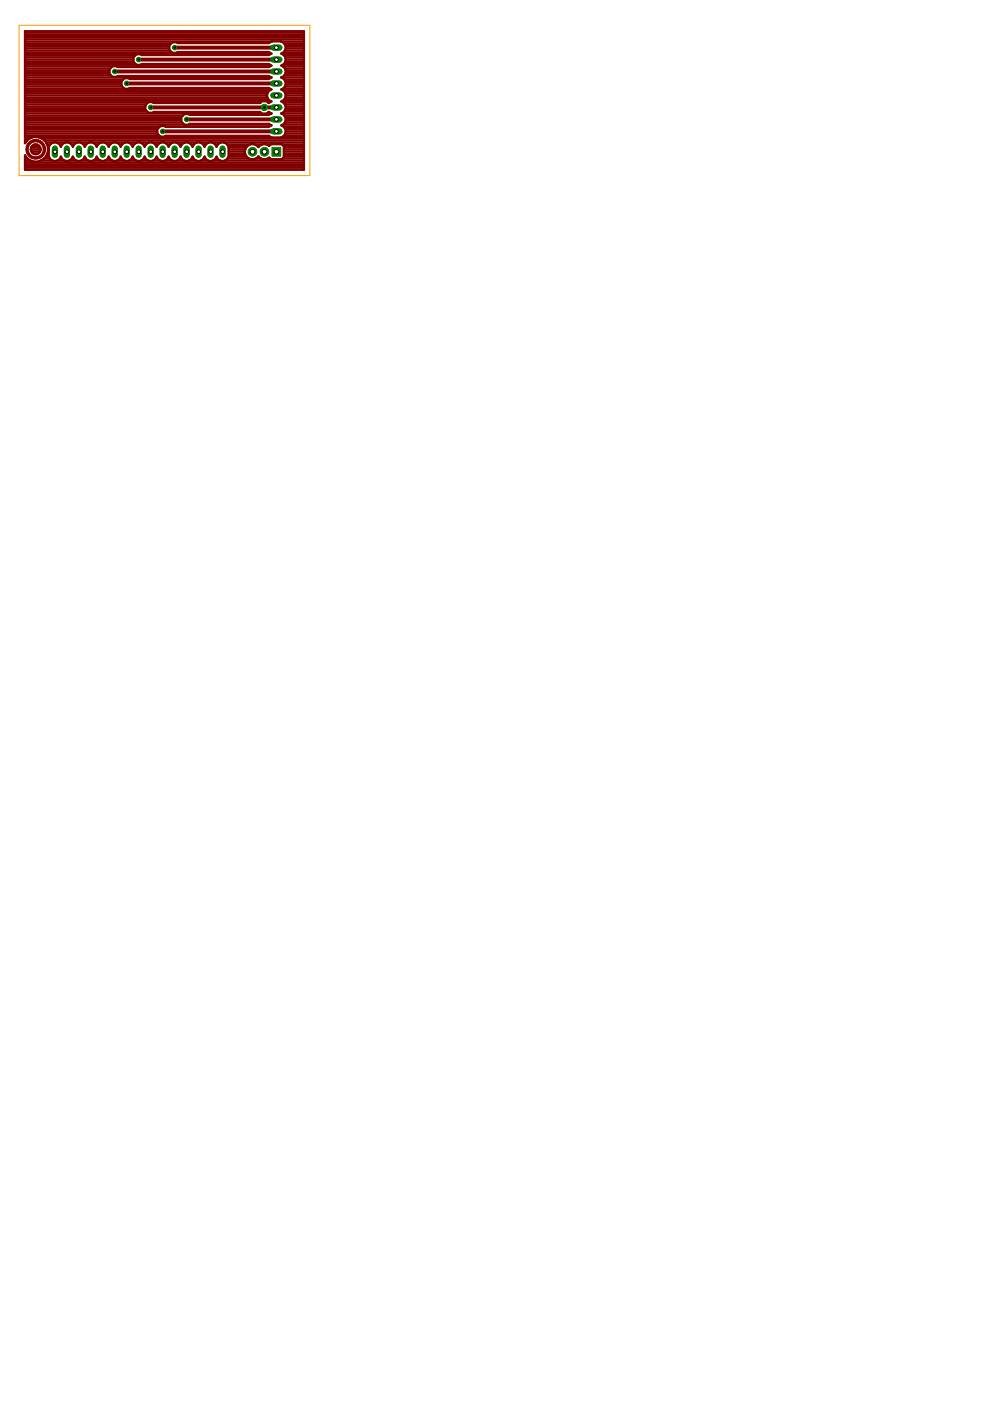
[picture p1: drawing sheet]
<svg xmlns="http://www.w3.org/2000/svg" width="210mm" height="297mm" viewBox="0 0 210 297" stroke-linecap="round" stroke-linejoin="round" font-family="sans-serif">
<g fill="none" stroke="#505050" stroke-width=".21">
<path d="M57.8 9.8h.3v-.2h1v.2h.3v.6h-.3v.2h-1v-.2h-.3zM57.8 12.4h.3v-.3h1v.3h.3v.5h-.3v.2h-1v-.2h-.3zM57.8 14.9h.3v-.3h1v.3h.3v.5h-.3v.3h-1v-.3h-.3zM57.8 17.4h.3v-.2h1v.2h.3v.5h-.3v.3h-1v-.3h-.3zM57.8 20h.3v-.3h1v.3h.3v.5h-.3v.2h-1v-.2h-.3zM11.1 31.7h.3v-.3h.5v.3h.2v1h-.2v.2h-.5v-.2h-.3zM13.7 31.7h.2v-.3h.5v.3h.3v1h-.3v.2h-.5v-.2h-.2zM16.2 31.7h.3v-.3h.5v.3h.2v1h-.2v.2h-.5v-.2h-.3zM18.7 31.7h.3v-.3h.5v.3h.2v1h-.2v.2h-.5v-.2h-.3zM21.3 31.7h.2v-.3h.5v.3h.3v1h-.3v.2h-.5v-.2h-.2zM23.8 31.7h.3v-.3h.5v.3h.2v1h-.2v.2h-.5v-.2h-.3zM26.4 31.7h.2v-.3h.5v.3h.3v1h-.3v.2h-.5v-.2h-.2z"/>
<path d="M28.9 31.7h.2v-.3h.6v.3h.2v1h-.2v.2h-.6v-.2h-.2zM31.4 31.7h.3v-.3h.5v.3h.2v1h-.2v.2h-.5v-.2h-.3zM34 31.7h.2v-.3h.5v.3h.3v1h-.3v.2h-.5v-.2h-.2zM36.5 31.7h.3v-.3h.5v.3h.2v1h-.2v.2h-.5v-.2h-.3zM39.1 31.7h.2v-.3h.5v.3h.3v1h-.3v.2h-.5v-.2h-.2zM41.6 31.7h.2v-.3h.6v.3h.2v1h-.2v.2h-.6v-.2h-.2zM44.1 31.7h.3v-.3h.5v.3h.2v1h-.2v.2h-.5v-.2h-.3zM46.7 31.7h.2v-.3h.5v.3h.3v1h-.3v.2h-.5v-.2h-.2zM57.8 22.5h.3v-.2h1v.2h.3v.5h-.3v.3h-1v-.3h-.3zM57.8 25.1h.3v-.3h1v.3h.3v.5h-.3v.2h-1v-.2h-.3zM57.8 27.6h.3v-.3h1v.3h.3v.5h-.3v.3h-1v-.3h-.3z"/>
</g>
<g fill="#505050" stroke="#505050" stroke-width=".21">
<path d="M57.8 10h.5v.2h-.5z"/>
<path d="M58.8 10h.6v.2h-.6z"/>
<path d="M57.8 12.5h.5v.3h-.5z"/>
<path d="M58.8 12.5h.6v.3h-.6z"/>
<path d="M57.8 15h.5v.3h-.5z"/>
<path d="M58.8 15h.6v.3h-.6z"/>
<path d="M57.8 17.6h.5v.2h-.5z"/>
<path d="M58.8 17.6h.6v.2h-.6z"/>
<path d="M57.8 20.1h.5v.3h-.5z"/>
<path d="M58.8 20.1h.6v.3h-.6z"/>
<path d="M57.8 22.6h.5v.3h-.5z"/>
<path d="M58.8 22.6h.6v.3h-.6z"/>
<path d="M57.8 25.2h.5v.2h-.5z"/>
<path d="M58.8 25.2h.6v.2h-.6z"/>
<path d="M57.8 27.7h.5v.3h-.5z"/>
<path d="M58.8 27.7h.6v.3h-.6z"/>
<path d="M47.1 31.4h.2v.5h-.2z"/>
<path d="M47.1 32.4h.2v.5h-.2z"/>
<path d="M44.5 31.4h.3v.5h-.3z"/>
<path d="M44.5 32.4h.3v.5h-.3z"/>
<path d="M42 31.4h.2v.5h-.2z"/>
<path d="M42 32.4h.2v.5h-.2z"/>
<path d="M39.4 31.4h.3v.5h-.3z"/>
<path d="M39.4 32.4h.3v.5h-.3z"/>
<path d="M36.9 31.4h.2v.5h-.2z"/>
<path d="M36.9 32.4h.2v.5h-.2z"/>
<path d="M34.4 31.4h.2v.5h-.2z"/>
<path d="M34.4 32.4h.2v.5h-.2z"/>
<path d="M31.8 31.4h.3v.5h-.3z"/>
<path d="M31.8 32.4h.3v.5h-.3z"/>
<path d="M29.3 31.4h.2v.5h-.2z"/>
<path d="M29.3 32.4h.2v.5h-.2z"/>
<path d="M26.7 31.4h.3v.5h-.3z"/>
<path d="M26.7 32.4h.3v.5h-.3z"/>
<path d="M24.2 31.4h.2v.5h-.2z"/>
<path d="M24.2 32.4h.2v.5h-.2z"/>
<path d="M21.7 31.4h.2v.5h-.2z"/>
<path d="M21.7 32.4h.2v.5h-.2z"/>
<path d="M19.1 31.4h.3v.5h-.3z"/>
<path d="M19.1 32.4h.3v.5h-.3z"/>
<path d="M16.6 31.4h.2v.5h-.2z"/>
<path d="M16.6 32.4h.2v.5h-.2z"/>
<path d="M14.1 31.4h.2v.5h-.2z"/>
<path d="M14.1 32.4h.2v.5h-.2z"/>
<path d="M11.5 31.4h.3v.5h-.3z"/>
<path d="M11.5 32.4h.3v.5h-.3z"/>
</g>
<path d="M6.2 30.1a2.1 2.1 0 0 1 2.2-.4 2.1 2.1 0 0 1 1.3 2h-.5a1.59 1.59 0 0 1-2.3 1.4 1.59 1.59 0 0 1-.3-2.6 1.59 1.59 0 0 1 2.5 .8l.1 .4h.5a2.1 2.1 0 0 1-3 1.9 2.1 2.1 0 0 1-.5-3.5z" fill-rule="evenodd" fill="#800000" stroke="#800000" stroke-width=".21"/>
<path d="M24.3 15.2h34.3M26.9 17.7h31.7M29.4 12.6h29.2M37 10.1h21.6M31.9 22.8h26.7M34.5 27.9h24.1M39.6 25.3h19" fill="none" stroke="#800000" stroke-width=".83"/>
<g fill="none" stroke="#800000" stroke-width=".51">
<path d="M5.3 14.1h51.9M5.3 13.6h23.4M5.3 11.7h23.4M5.3 18.8h51.9M5.3 19.8h51.4M5.3 19.3h51.7M5.3 18.3h20.6M5.3 17.9h20.4M5.3 17.4h20.4M5.3 16.9h20.8M5.3 16.4h52.3M5.3 16h18.2"/>
<path d="M5.3 15.5h17.9M5.3 15h17.9M5.3 14.5h18M5.3 13.1h23M5.3 12.6h23M5.3 12.1h23M5.3 11.2h31.2M5.3 10.7h30.7M5.3 10.2h30.6M5.3 9.8h30.6M5.3 9.3h30.9M5.3 8.8h52.3"/>
<path d="M5.3 8.3h59.1M5.3 7.9h59.1M5.3 7.4h59.1M5.3 6.9h59.1M23.9 14l-.7 .7v.9l.7 .7h.9l.2-.2h32l.6 .3M24.8 14l.2 .2h32l.2-.1M28.3 13.1l.6 .7h1l.1-.2h27l.6 .3-.4 .2M28.3 12.1v1M28.3 12.1l.6-.6h1l.1 .2h27l.6-.3-.6-.4h-19.3l-.2 .2h-.9l-.7-.6v-1l.7-.6h.9l.2 .1h19.3l.7-.3h1.8a1.34 1.34 0 0 1 1.1 1.2 1.34 1.34 0 0 1-1 1.4 1.32 1.32 0 0 1 1 1.2 1.32 1.32 0 0 1-1 1.3l.4 .2M37.5 11.2h19.7M57.2 18.8l.4 .2a1.32 1.32 0 0 0-1 1.2 1.32 1.32 0 0 0 1 1.3l-.4 .2M57.2 18.8l-.2-.1h-29.5l-.2 .1"/>
<path d="M57.6 16.4l-.6 .3h-29.5l-.2-.1h-.9l-.7 .6v1l.7 .6M59.6 16.4a1.33 1.33 0 0 1 1 1.1 1.33 1.33 0 0 1-.6 1.3M59.6 16.4h4.8M59.6 8.8h4.8M60 14.1h4.4M60 14.1a1.32 1.32 0 0 1 .6 1.3 1.32 1.32 0 0 1-1 1M60 18.8l-.4 .2a1.32 1.32 0 0 1 1 1.2 1.32 1.32 0 0 1-1 1.3l.4 .2M60 18.8h4.4M60 11.2h4.4M60.2 13.6h4.2M60.2 11.7h4.2M60.2 19.3h4.2"/>
<path d="M60.3 16.9h4.1M60.3 16h4.1M60.3 9.3h4.1M60.4 18.3h4M60.4 10.7h4M60.4 14.5h4M60.5 19.8h3.9M60.5 13.1h3.9M60.5 12.1h3.9M60.6 17.4h3.8M60.6 15.5h3.8M60.6 9.8h3.8"/>
<path d="M60.6 17.9h3.8M60.6 15h3.8M60.6 12.6h3.8M60.6 10.2h3.8M5.3 29.3h1.1M5.3 34h1.1M5.3 28.8h28.5M5.3 24h52.3M5.3 35.5h59.1M5.3 35h59.1M5.3 34.5h59.1M5.3 33.6h.5"/>
<path d="M5.3 33.1h.1M5.3 30.2h.1M5.3 29.8h.5M5.3 28.3h28.1M5.3 27.9h28M5.3 27.4h28.1M5.3 26.9h28.5M5.3 26.4h33.8M5.3 26h33.3M5.3 25.5h33.1M5.3 25h33.1M5.3 24.5h33.4"/>
<path d="M5.3 23.6h25.8M5.3 23.1h25.5M5.3 22.6h25.5M5.3 22.1h25.7M5.3 21.7h26.2M5.3 21.2h51.7M5.3 20.7h51.4M5.3 20.2h51.3M5.6 29.9l-.3 .5v-23.8h59.1v29.4l-59.1-.1v-2.9l.3 .4M5.6 29.9h.1M5.6 33.4v.1M5.6 33.4l.8 .6"/>
<path d="M6.4 29.3l-.8 .6M6.4 34l.9 .3M6.5 31.7h2.1M6.7 32.1h1.8M6.7 31.2h1.8M7.2 32.6h.7M7.2 30.7h.7M7.3 29l-.9 .3M7.3 29h.1M7.3 29l1 .1M7.3 34.3h.1M8.3 29.1h.1"/>
<path d="M8.3 29.1l.9 .4M8.3 34.2h.1M8.3 34.2l-1 .1M8.7 29.3h55.7M8.7 34h2.4M9.2 29.5h.1M9.2 29.5l.6 .7M9.2 33.8h.1M9.2 33.8l-.9 .4M9.4 33.6h1.1M9.4 29.8h55M9.8 33.1h.5"/>
<path d="M9.8 30.2h1.5M9.8 30.2v.1M9.8 33.1h.1M9.8 30.2l.4 1M9.8 33.1l-.6 .7M10 32.6h.3M10 30.7h.6M10.2 31.2v1l-.4 .9M10.2 32.1h.1M10.2 31.7h.1M10.2 31.2h.2M10.3 33.1v-1.9a1.34 1.34 0 0 1 1.3-1 1.34 1.34 0 0 1 1.3 .9 1.32 1.32 0 0 1 1.3-.9 1.32 1.32 0 0 1 1.3 .9 1.31 1.31 0 0 1 1.2-.9 1.31 1.31 0 0 1 1.3 .9 1.32 1.32 0 0 1 1.2-.9 1.32 1.32 0 0 1 1.3 .9 1.32 1.32 0 0 1 1.3-.9 1.32 1.32 0 0 1 1.3 .9 1.32 1.32 0 0 1 1.2-.9 1.32 1.32 0 0 1 1.3 .9 1.32 1.32 0 0 1 1.3-.9 1.32 1.32 0 0 1 1.2 .9 1.32 1.32 0 0 1 1.3-.9 1.32 1.32 0 0 1 1.3 .9 1.32 1.32 0 0 1 1.2-.9 1.32 1.32 0 0 1 1.3 .9 1.32 1.32 0 0 1 1.3-.9 1.32 1.32 0 0 1 1.3 .9 1.32 1.32 0 0 1 1.2-.9 1.32 1.32 0 0 1 1.3 .9 1.32 1.32 0 0 1 1.3-.9 1.32 1.32 0 0 1 1.2 .9 1.32 1.32 0 0 1 1.3-.9 1.32 1.32 0 0 1 1.3 .9 1.32 1.32 0 0 1 1.2-.9 1.32 1.32 0 0 1 1.3 .9 1.33 1.33 0 0 1 1.4-.9 1.33 1.33 0 0 1 1.2 1v1.9"/>
<path d="M10.3 33.1l.2 .5M10.5 33.6a1.35 1.35 0 0 0 2.3 0M12 30.2h1.8M12.1 34h1.6M12.7 30.7h.4M12.8 33.6l.1-.4 .2 .4M12.8 33.6h.3M13.1 33.6a1.33 1.33 0 0 0 1.3 .6 1.33 1.33 0 0 0 1.1-1l.1 .4M14.5 30.2h1.8M14.7 34h1.5M15.2 30.7h.4M15.3 33.6h.3"/>
<path d="M15.6 33.6a1.32 1.32 0 0 0 1.3 .6 1.32 1.32 0 0 0 1.1-1l.1 .4M17.1 30.2h1.8M17.2 34h1.5M17.8 30.7h.4M17.8 33.6h.3M18.1 33.6a1.32 1.32 0 0 0 1.3 .6 1.32 1.32 0 0 0 1.1-1l.2 .4M19.6 30.2h1.8M19.8 34h1.5M20.3 30.7h.4M20.4 33.6h.3M20.7 33.6a1.35 1.35 0 0 0 2.2 0M22.2 30.2h1.8"/>
<path d="M22.3 34h1.5M22.9 30.7h.4M22.9 33.6l.2-.4 .1 .4M22.9 33.6h.3M23.2 33.6a1.35 1.35 0 0 0 2.2 0M24.7 30.2h1.8M24.8 34h1.6M25.4 30.7h.4M25.4 33.6l.2-.4 .1 .4M25.4 33.6h.3M25.7 33.6a1.35 1.35 0 0 0 2.3 0M27.2 30.2h1.8"/>
<path d="M27.4 34h1.5M27.9 30.7h.4M28 33.6l.1-.4 .2 .4M28 33.6h.3M28.3 33.6a1.35 1.35 0 0 0 2.2 0M29.8 30.2h1.8M29.9 34h1.5M30.5 30.7h.4M30.5 33.6l.2-.4 .1 .4M30.5 33.6h.3M30.8 33.6a1.35 1.35 0 0 0 2.3 0M32.3 30.2h1.8"/>
<path d="M32.4 21.7h22.9M32.5 34h1.5M33 30.7h.4M33.1 33.6l.1-.4 .2 .4M33.1 33.6h.3M33.4 33.6a1.35 1.35 0 0 0 2.2 0M34.9 30.2h1.7M35 34h1.5M35.5 30.7h.4M35.6 33.6l.2-.4 .1 .4M35.6 33.6h.3M35.9 33.6a1.35 1.35 0 0 0 2.2 0"/>
<path d="M37.4 30.2h1.8M37.5 34h1.5M38.1 30.7h.4M38.1 33.6l.2-.4 .1 .4M38.1 33.6h.3M38.4 33.6a1.35 1.35 0 0 0 2.3 0M39.9 30.2h1.8M40 26.4h17.2M40.1 34h1.5M40.6 30.7h.4M40.7 33.6l.1-.4 .2 .4M40.7 33.6h.3"/>
<path d="M41 33.6a1.35 1.35 0 0 0 2.2 0M42.5 30.2h1.8M42.6 34h1.5M43.2 30.7h.4M43.2 33.6l.2-.4 .1 .4M43.2 33.6h.3M43.5 33.6a1.35 1.35 0 0 0 2.3 0M45 30.2h1.8M45.1 34h1.6M45.7 30.7h.4M45.8 33.6l.1-.4 .2 .4M45.8 33.6h.2"/>
<path d="M46.1 33.6a1.33 1.33 0 0 0 2.2 0M47.5 30.2h16.9M47.7 34h16.7M48.2 30.7h4.7M48.3 33.6h4.4M48.5 31.2h3.7M48.5 33.1l-.2 .5M48.5 33.1h3.7M48.5 32.6h3.5M48.5 32.1h3.4M48.5 31.7h3.5M52.2 31.3a1.6 1.6 0 0 1 2.6-.1 1.55 1.55 0 0 1 2.3-.3l.4-.3h2.2l.5 .5v2.1l-.3 .5-2.4 .1-.4-.4a1.57 1.57 0 0 1-2.3-.3 1.62 1.62 0 0 1-2.2 .4 1.62 1.62 0 0 1-.4-2.2z"/>
<path d="M54.2 30.7h1.2M54.3 33.6h.9M56.7 30.7h.5M56.8 21.7h.4M56.9 33.6h.3M57.2 21.7l-.3 .1-.3-.3h-1.1l-.3 .3h-22.6l-.2-.2h-.9l-.7 .7v.9l.7 .7h.9l.2-.2h22.6l.3 .4M57.6 24l-.6 .3h-16.8l-.2-.1h-.9l-.7 .6v1l.7 .7h.9l.2-.2h16.8l.6 .3-.6 .3h-21.9l-.2-.2h-.9l-.7 .7v.9M57.6 24l-.7-.3-.3 .4M59.6 24a1.32 1.32 0 0 1 1 1.3 1.32 1.32 0 0 1-1 1.3 1.33 1.33 0 0 1 1 1.3 1.33 1.33 0 0 1-1.1 1.3h-1.8l-.7-.4h-21.9l-.2 .2h-.9l-.7-.7M59.6 24h4.8M59.9 30.7h4.5M60 21.7a1.33 1.33 0 0 1 .6 1.3 1.33 1.33 0 0 1-1 1"/>
<path d="M60 33.6h4.4M60 26.4h4.4M60 21.7h4.4M60.2 28.8h4.2M60.2 26.9h4.2M60.2 21.2h4.2M60.2 33.1h4.2M60.2 32.6h4.2M60.2 32.1h4.2M60.2 31.7h4.2M60.2 31.2h4.2M60.3 24.5h4.1"/>
<path d="M60.3 23.6h4.1M60.4 26h4M60.4 22.1h4M60.5 28.3h3.9M60.5 27.4h3.9M60.5 20.7h3.9M60.6 25h3.8M60.6 23.1h3.8M60.6 27.9h3.8M60.6 25.5h3.8M60.6 22.6h3.8M60.6 20.2h3.8"/>
<circle cx="7.6" cy="31.7" r="1.03"/>
</g>
<path d="M57.7 31.2h1.8v1.9h-1.8z" fill="#008000" stroke="#008000" stroke-width=".21"/>
<circle cx="58.6" cy="32.2" r=".51" fill="#fff" stroke="#000" stroke-width=".21"/>
<circle cx="56.1" cy="32.2" r=".93" fill="#008000" stroke="#008000" stroke-width=".21"/>
<circle cx="56.1" cy="32.2" r=".51" fill="#fff" stroke="#000" stroke-width=".21"/>
<circle cx="53.5" cy="32.2" r=".93" fill="#008000" stroke="#008000" stroke-width=".21"/>
<circle cx="53.5" cy="32.2" r=".51" fill="#fff" stroke="#000" stroke-width=".21"/>
<path d="M57.9 10.1h1.3" fill="none" stroke="#008000" stroke-width="1.3"/>
<circle cx="58.6" cy="10.1" r=".4" fill="#fff" stroke="#000" stroke-width=".21"/>
<path d="M57.9 12.6h1.3" fill="none" stroke="#008000" stroke-width="1.3"/>
<circle cx="58.6" cy="12.6" r=".4" fill="#fff" stroke="#000" stroke-width=".21"/>
<path d="M57.9 15.2h1.3" fill="none" stroke="#008000" stroke-width="1.3"/>
<circle cx="58.6" cy="15.2" r=".4" fill="#fff" stroke="#000" stroke-width=".21"/>
<path d="M57.9 17.7h1.3" fill="none" stroke="#008000" stroke-width="1.3"/>
<circle cx="58.6" cy="17.7" r=".4" fill="#fff" stroke="#000" stroke-width=".21"/>
<path d="M57.9 20.2h1.3" fill="none" stroke="#008000" stroke-width="1.3"/>
<circle cx="58.6" cy="20.2" r=".4" fill="#fff" stroke="#000" stroke-width=".21"/>
<path d="M57.9 22.8h1.3" fill="none" stroke="#008000" stroke-width="1.3"/>
<circle cx="58.6" cy="22.8" r=".4" fill="#fff" stroke="#000" stroke-width=".21"/>
<path d="M57.9 25.3h1.3" fill="none" stroke="#008000" stroke-width="1.3"/>
<circle cx="58.6" cy="25.3" r=".4" fill="#fff" stroke="#000" stroke-width=".21"/>
<path d="M57.9 27.9h1.3" fill="none" stroke="#008000" stroke-width="1.3"/>
<circle cx="58.6" cy="27.9" r=".4" fill="#fff" stroke="#000" stroke-width=".21"/>
<path d="M47.2 31.5v1.3" fill="none" stroke="#008000" stroke-width="1.3"/>
<circle cx="47.2" cy="32.2" r=".4" fill="#fff" stroke="#000" stroke-width=".21"/>
<path d="M44.6 31.5v1.3" fill="none" stroke="#008000" stroke-width="1.3"/>
<circle cx="44.7" cy="32.2" r=".4" fill="#fff" stroke="#000" stroke-width=".21"/>
<path d="M42.1 31.5v1.3" fill="none" stroke="#008000" stroke-width="1.3"/>
<circle cx="42.1" cy="32.2" r=".4" fill="#fff" stroke="#000" stroke-width=".21"/>
<path d="M39.6 31.5v1.3" fill="none" stroke="#008000" stroke-width="1.3"/>
<circle cx="39.6" cy="32.2" r=".4" fill="#fff" stroke="#000" stroke-width=".21"/>
<path d="M37 31.5v1.3" fill="none" stroke="#008000" stroke-width="1.3"/>
<circle cx="37" cy="32.2" r=".4" fill="#fff" stroke="#000" stroke-width=".21"/>
<path d="M34.5 31.5v1.3" fill="none" stroke="#008000" stroke-width="1.3"/>
<circle cx="34.5" cy="32.2" r=".4" fill="#fff" stroke="#000" stroke-width=".21"/>
<path d="M31.9 31.5v1.3" fill="none" stroke="#008000" stroke-width="1.3"/>
<circle cx="32" cy="32.2" r=".4" fill="#fff" stroke="#000" stroke-width=".21"/>
<path d="M29.4 31.5v1.3" fill="none" stroke="#008000" stroke-width="1.3"/>
<circle cx="29.4" cy="32.2" r=".4" fill="#fff" stroke="#000" stroke-width=".21"/>
<path d="M26.9 31.5v1.3" fill="none" stroke="#008000" stroke-width="1.3"/>
<circle cx="26.9" cy="32.2" r=".4" fill="#fff" stroke="#000" stroke-width=".21"/>
<path d="M24.3 31.5v1.3" fill="none" stroke="#008000" stroke-width="1.3"/>
<circle cx="24.3" cy="32.2" r=".4" fill="#fff" stroke="#000" stroke-width=".21"/>
<path d="M21.8 31.5v1.3" fill="none" stroke="#008000" stroke-width="1.3"/>
<circle cx="21.8" cy="32.2" r=".4" fill="#fff" stroke="#000" stroke-width=".21"/>
<path d="M19.2 31.5v1.3" fill="none" stroke="#008000" stroke-width="1.3"/>
<circle cx="19.3" cy="32.2" r=".4" fill="#fff" stroke="#000" stroke-width=".21"/>
<path d="M16.7 31.5v1.3" fill="none" stroke="#008000" stroke-width="1.3"/>
<circle cx="16.7" cy="32.2" r=".4" fill="#fff" stroke="#000" stroke-width=".21"/>
<path d="M14.2 31.5v1.3" fill="none" stroke="#008000" stroke-width="1.3"/>
<circle cx="14.2" cy="32.2" r=".4" fill="#fff" stroke="#000" stroke-width=".21"/>
<path d="M11.6 31.5v1.3" fill="none" stroke="#008000" stroke-width="1.3"/>
<circle cx="11.7" cy="32.2" r=".4" fill="#fff" stroke="#000" stroke-width=".21"/>
<circle cx="39.6" cy="25.3" r=".5" fill="#008000" stroke="#008000" stroke-width=".21"/>
<circle cx="39.6" cy="25.3" r=".17" fill="#fff" stroke="#000" stroke-width=".21"/>
<circle cx="37" cy="10.1" r=".5" fill="#008000" stroke="#008000" stroke-width=".21"/>
<circle cx="37" cy="10.1" r=".17" fill="#fff" stroke="#000" stroke-width=".21"/>
<circle cx="34.5" cy="27.9" r=".5" fill="#008000" stroke="#008000" stroke-width=".21"/>
<circle cx="34.5" cy="27.9" r=".17" fill="#fff" stroke="#000" stroke-width=".21"/>
<circle cx="31.9" cy="22.8" r=".5" fill="#008000" stroke="#008000" stroke-width=".21"/>
<circle cx="32" cy="22.8" r=".17" fill="#fff" stroke="#000" stroke-width=".21"/>
<circle cx="56" cy="22.8" r=".71" fill="#008000" stroke="#008000" stroke-width=".21"/>
<circle cx="56.1" cy="22.8" r=".17" fill="#fff" stroke="#000" stroke-width=".21"/>
<circle cx="29.4" cy="12.6" r=".5" fill="#008000" stroke="#008000" stroke-width=".21"/>
<circle cx="29.4" cy="12.6" r=".17" fill="#fff" stroke="#000" stroke-width=".21"/>
<circle cx="26.9" cy="17.7" r=".5" fill="#008000" stroke="#008000" stroke-width=".21"/>
<circle cx="26.9" cy="17.7" r=".17" fill="#fff" stroke="#000" stroke-width=".21"/>
<circle cx="24.3" cy="15.2" r=".5" fill="#008000" stroke="#008000" stroke-width=".21"/>
<circle cx="24.3" cy="15.2" r=".17" fill="#fff" stroke="#000" stroke-width=".21"/>
<path d="M4 5.4h61.7v31.8h-61.7z" fill="none" stroke="#f90" stroke-width=".21"/>
</svg>
